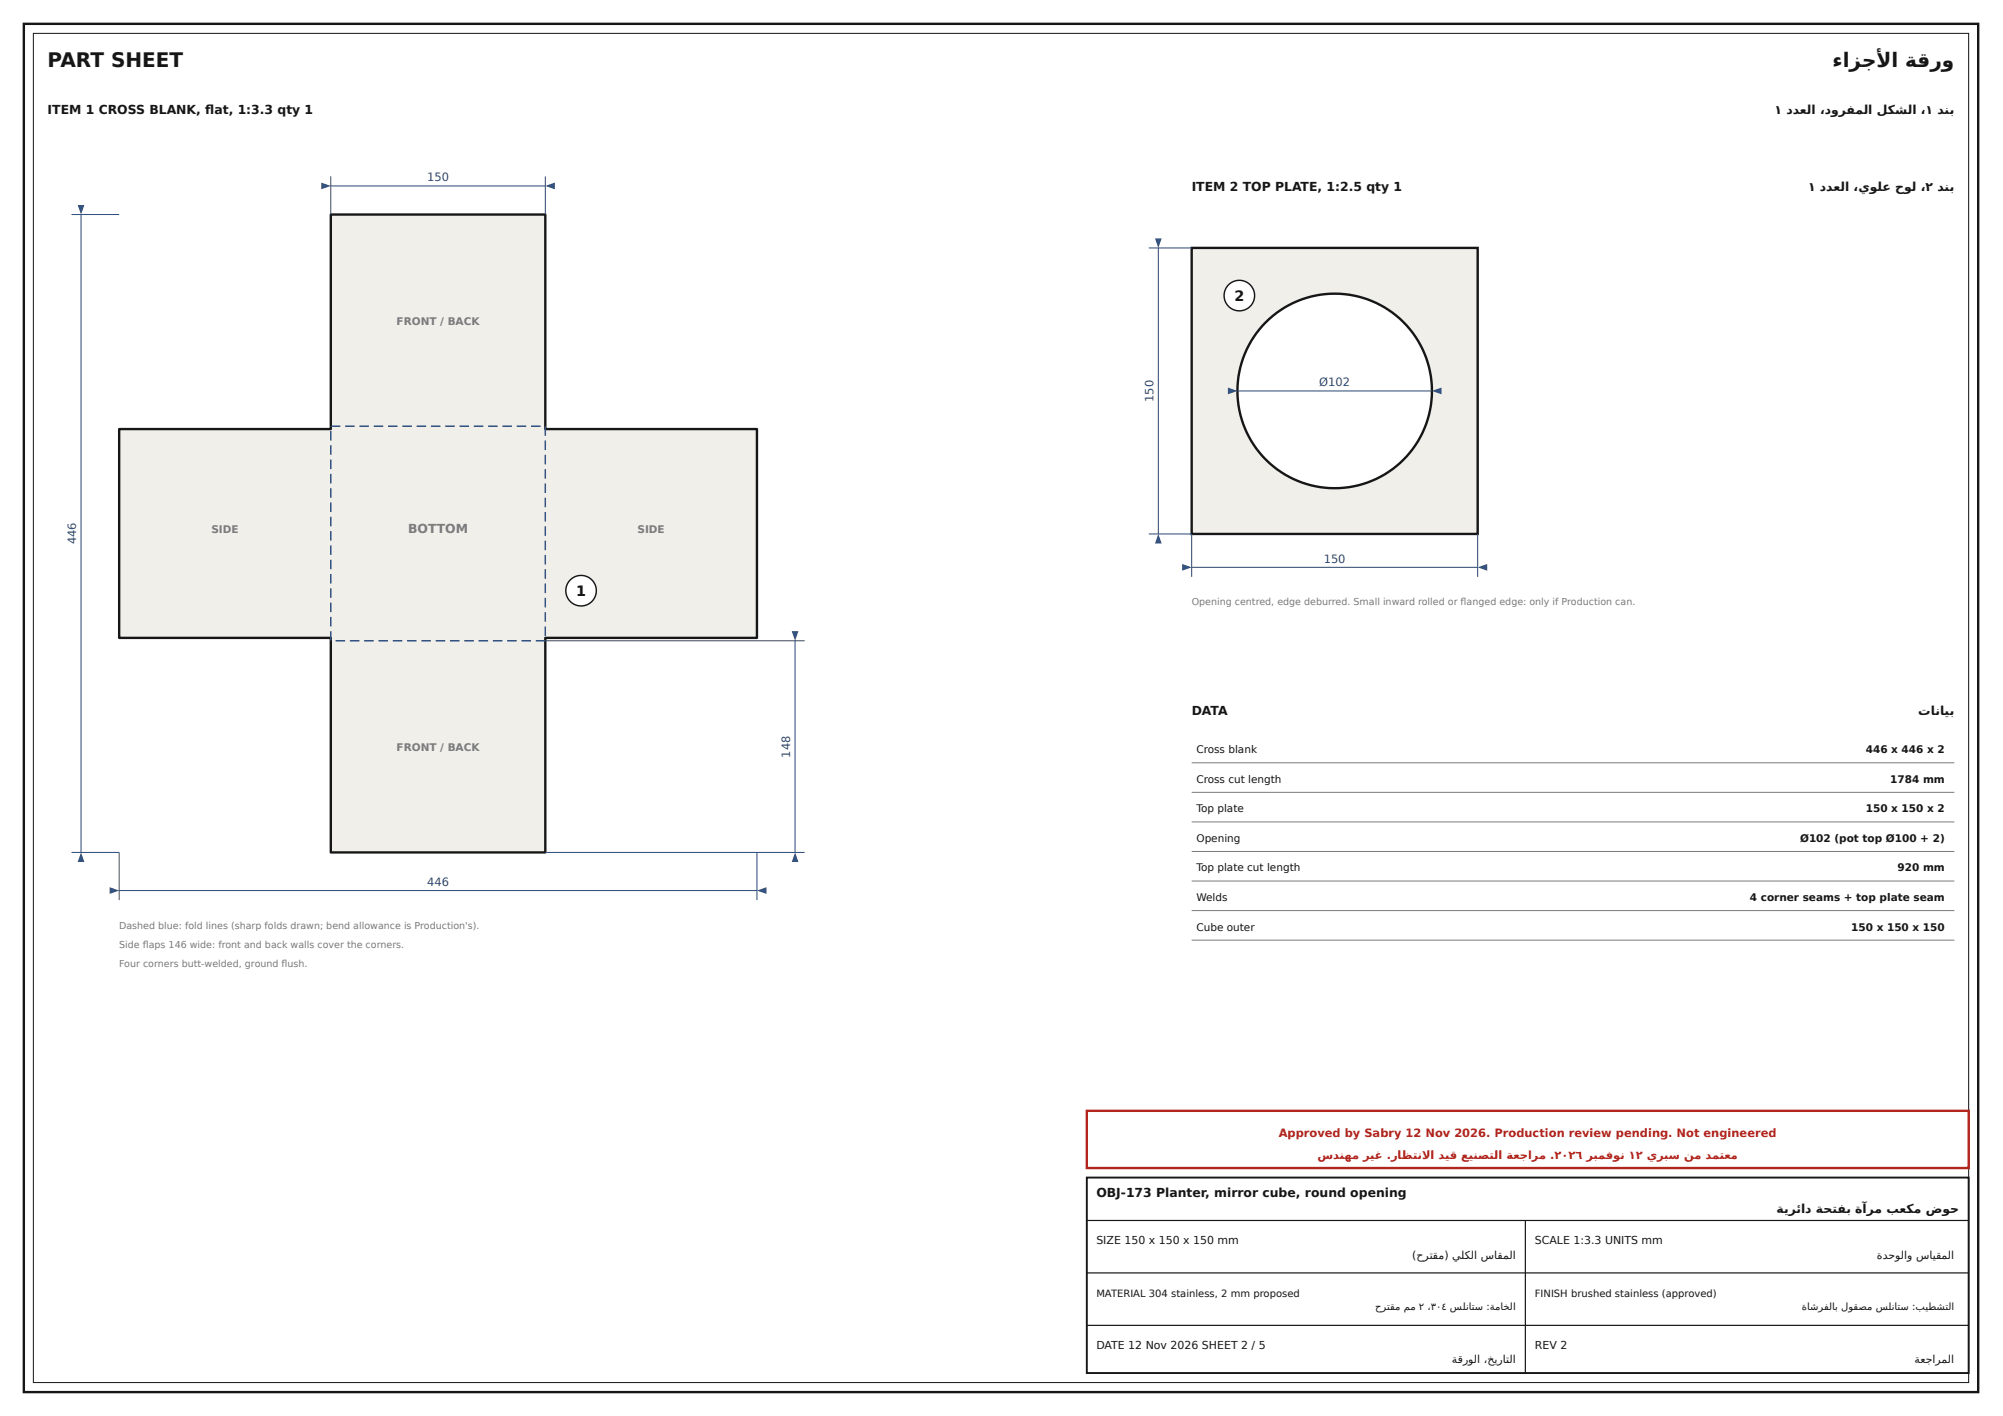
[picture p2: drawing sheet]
<svg xmlns="http://www.w3.org/2000/svg" width="420mm" height="297mm" viewBox="0 0 420 297" stroke-linecap="round" stroke-linejoin="round" font-family="sans-serif">
<defs><g id="words">
<g font-size="4.2" fill="#161616">
<text x="10" y="14">PART SHEET</text>
<text x="384.4" y="14">ءازجأل ا ةقرو</text>
</g>
<g font-size="3" fill="#161616">
<text x="259" y="63.1">2</text>
<text x="120.9" y="125">1</text>
</g>
<g font-size="2.6" fill="#161616">
<text x="10" y="24">ITEM 1 CROSS BLANK, fl at, 1:3.3 qty 1</text>
<text x="372.3" y="24">١ ددعلا ،دورفملا لكشلا ،١ دنب</text>
<text x="250" y="40">ITEM 2 TOP PLATE, 1:2.5 qty 1</text>
<text x="379.3" y="40">١ ددعلا ،يولع حول ،٢ دنب</text>
<text x="250" y="150">DATA</text>
<text x="402.4" y="150">تانايب</text>
<text x="230" y="251">OBJ-173 Planter, mirror cube, round opening</text>
<text x="372.7" y="254.4">ةيرئاد ةحتفب ةآرم بعكم ضوح</text>
</g>
<text font-size="2.6" fill="#7a7a7a" x="85.6" y="111.9">BOTTOM</text>
<g font-size="2.4" fill="#2a4a7a">
<text x="89.6" y="38">150</text>
<text x="276.8" y="81">Ø102</text>
<text x="242" y="84.3" transform="rotate(-90 242 84.3)">150</text>
<text x="16" y="114.2" transform="rotate(-90 16 114.2)">446</text>
<text x="277.7" y="118">150</text>
<text x="165.8" y="158.9" transform="rotate(-90 165.8 158.9)">148</text>
<text x="89.6" y="185.8">446</text>
</g>
<g font-size="2.4" fill="#b3261e">
<text x="268.3" y="238.4">Approved by Sabry 12 Nov 2026. Production review pending. Not engineered</text>
<text x="276.4" y="243.2">سدنهم ريغ .راظتنال ا ديق عينصتلا ةعجارم .٢٠٢٦ ربمفون ١٢ يربس نم دمتعم</text>
</g>
<g font-size="2.3" fill="#161616">
<text x="230" y="261">SIZE 150 x 150 x 150 mm</text>
<text x="296.3" y="264">(حرتقم) يلكلا ساقملا</text>
<text x="322" y="261">SCALE 1:3.3 UNITS mm</text>
<text x="393.8" y="264">ةدحولاو سايقملا</text>
<text x="230" y="283">DATE 12 Nov 2026 SHEET 2 / 5</text>
<text x="304.6" y="286">ةقرولا ،خيراتلا</text>
<text x="322" y="283">REV 2</text>
<text x="401.7" y="286">ةعجارملا</text>
</g>
<g font-size="2.2" fill="#7a7a7a">
<text x="83.2" y="68.2">FRONT / BACK</text>
<text x="44.3" y="111.9">SIDE</text>
<text x="133.7" y="111.9">SIDE</text>
<text x="83.2" y="157.6">FRONT / BACK</text>
</g>
<g font-size="2.2" fill="#161616">
<text x="251" y="158">Cross blank</text>
<text x="391.4" y="158">446 x 446 x 2</text>
<text x="251" y="164.2">Cross cut length</text>
<text x="396.5" y="164.2">1784 mm</text>
<text x="251" y="170.4">Top plate</text>
<text x="391.4" y="170.4">150 x 150 x 2</text>
<text x="251" y="176.6">Opening</text>
<text x="377.6" y="176.6">Ø102 (pot top Ø100 + 2)</text>
<text x="251" y="182.8">Top plate cut length</text>
<text x="398.1" y="182.8">920 mm</text>
<text x="251" y="189">Welds</text>
<text x="367.1" y="189">4 corner seams + top plate seam</text>
<text x="251" y="195.2">Cube outer</text>
<text x="388.4" y="195.2">150 x 150 x 150</text>
</g>
<g font-size="2.1" fill="#161616">
<text x="230" y="272">MATERIAL 304 stainless, 2 mm proposed</text>
<text x="288.5" y="274.7">حرتقم مم ٢ ،٣٠٤ سلناتس :ةماخلا</text>
<text x="322" y="272">FINISH brushed stainless (approved)</text>
<text x="378" y="274.7">ةاشرفلاب لوقصم سلناتس :بيطشتلا</text>
</g>
<g font-size="2" fill="#7a7a7a">
<text x="250" y="127">Opening centred, edge deburred. Small inward rolled or fl anged edge: only if Production can.</text>
<text x="25" y="194.8">Dashed blue: fold lines (sharp folds drawn; bend allowance is Production's).</text>
<text x="25" y="198.8">Side fl aps 146 wide: front and back walls cover the corners.</text>
<text x="25" y="202.8">Four corners butt-welded, ground fl ush.</text>
</g>
</g></defs>
<path d="M5 5h410v287h-410z" fill="none" stroke="#161616" stroke-width=".5"/>
<path d="M7 7h406v283h-406z" fill="none" stroke="#161616" stroke-width=".21"/>
<path d="M228 247h185v41h-185z" fill="#fff"/>
<path d="M228 247h185v41h-185z" fill="none" stroke="#161616" stroke-width=".4"/>
<path d="M228 256h185M320 256v32M228 267h185M228 278h185" fill="none" stroke="#161616" stroke-width=".25"/>
<path d="M228 233h185v12h-185z" fill="#fff"/>
<path d="M228 233h185v12h-185z" fill="none" stroke="#b3261e" stroke-width=".5"/>
<path d="M69.4 45h45v45h44.4v43.8h-44.4v45h-45v-45h-44.4v-43.8h44.4z" fill="#f1efe9"/>
<path d="M69.4 45h45v45h44.4v43.8h-44.4v45h-45v-45h-44.4v-43.8h44.4z" fill="none" stroke="#161616" stroke-width=".5"/>
<path d="M72.4 89.2h2v.3h-2zM75.4 89.2h2v.3h-2zM78.4 89.2h2v.3h-2zM81.4 89.2h2v.3h-2zM84.4 89.2h2v.3h-2zM87.4 89.2h2v.3h-2zM90.4 89.2h2v.3h-2zM93.4 89.2h2v.3h-2zM96.4 89.2h2v.3h-2zM99.4 89.2h2v.3h-2zM102.4 89.2h2v.3h-2zM105.4 89.2h2v.3h-2zM108.4 89.2h2v.3h-2zM111.4 89.2h2v.3h-2zM114.2 89.4h.3v2h-.3zM114.2 92.4h.3v2h-.3zM114.2 95.4h.3v2h-.3zM114.2 98.4h.3v2h-.3zM114.2 101.4h.3v2h-.3zM114.2 104.4h.3v2h-.3zM114.2 107.4h.3v2h-.3zM114.2 110.4h.3v2h-.3zM114.2 113.4h.3v2h-.3zM114.2 116.4h.3v2h-.3zM114.2 119.4h.3v2h-.3zM114.2 122.4h.3v2h-.3zM114.2 125.4h.3v2h-.3zM114.2 128.4h.3v2h-.3zM114.2 131.4h.3v2h-.3zM112.4 134.2h2v.3h-2zM109.4 134.2h2v.3h-2zM106.4 134.2h2v.3h-2zM103.4 134.2h2v.3h-2zM100.4 134.2h2v.3h-2zM97.4 134.2h2v.3h-2zM94.4 134.2h2v.3h-2zM91.4 134.2h2v.3h-2zM88.4 134.2h2v.3h-2zM85.4 134.2h2v.3h-2zM82.4 134.2h2v.3h-2zM79.4 134.2h2v.3h-2zM76.4 134.2h2v.3h-2zM73.4 134.2h2v.3h-2zM70.4 134.2h2v.3h-2zM69.2 132.4h.3v2h-.3zM69.2 129.4h.3v2h-.3zM69.2 126.4h.3v2h-.3zM69.2 123.4h.3v2h-.3zM69.2 120.4h.3v2h-.3zM69.2 117.4h.3v2h-.3zM69.2 114.4h.3v2h-.3zM69.2 111.4h.3v2h-.3zM69.2 108.4h.3v2h-.3zM69.2 105.4h.3v2h-.3zM69.2 102.4h.3v2h-.3zM69.2 99.4h.3v2h-.3zM69.2 96.4h.3v2h-.3zM69.2 93.4h.3v2h-.3zM69.2 90.4h.3v2h-.3zM69.4 89.2h2v.3h-2z" fill="#2a4a7a"/>
<circle cx="121.9" cy="123.9" r="3.2" fill="#fff"/>
<circle cx="121.9" cy="123.9" r="3.2" fill="none" stroke="#161616" stroke-width=".3"/>
<path d="M25 186.8h133.8" fill="none" stroke="#2a4a7a" stroke-width=".21"/>
<g fill="#2a4a7a">
<path d="M23 186.1l2 .7-2 .7z"/>
<path d="M158.8 186.8l2-.7v1.4z"/>
</g>
<path d="M17 45v133.8M25 178.8v10M158.8 178.8v10" fill="none" stroke="#2a4a7a" stroke-width=".21"/>
<g fill="#2a4a7a">
<path d="M16.3 43h1.4l-.7 2z"/>
<path d="M17 178.8l.7 2h-1.4z"/>
</g>
<path d="M69.4 39h45M15 45h10M15 178.8h10" fill="none" stroke="#2a4a7a" stroke-width=".21"/>
<g fill="#2a4a7a">
<path d="M67.4 38.3l2 .7-2 .7z"/>
<path d="M114.4 39l2-.7v1.4z"/>
</g>
<path d="M69.4 37v8M114.4 37v8M166.8 134.4v44.4" fill="none" stroke="#2a4a7a" stroke-width=".21"/>
<g fill="#2a4a7a">
<path d="M166.1 132.4h1.4l-.7 2z"/>
<path d="M166.8 178.8l.7 2h-1.4z"/>
</g>
<path d="M114.4 134.4h54.4M114.4 178.8h54.4" fill="none" stroke="#2a4a7a" stroke-width=".21"/>
<path d="M250 52h60v60h-60z" fill="#f1efe9"/>
<path d="M250 52h60v60h-60z" fill="none" stroke="#161616" stroke-width=".5"/>
<circle cx="280" cy="82" r="20.4" fill="#fff"/>
<circle cx="280" cy="82" r="20.4" fill="none" stroke="#161616" stroke-width=".5"/>
<circle cx="260" cy="62" r="3.2" fill="#fff"/>
<circle cx="260" cy="62" r="3.2" fill="none" stroke="#161616" stroke-width=".3"/>
<path d="M250 119h60" fill="none" stroke="#2a4a7a" stroke-width=".21"/>
<g fill="#2a4a7a">
<path d="M248 118.3l2 .7-2 .7z"/>
<path d="M310 119l2-.7v1.4z"/>
</g>
<path d="M243 52v60M250 112v9M310 112v9" fill="none" stroke="#2a4a7a" stroke-width=".21"/>
<g fill="#2a4a7a">
<path d="M242.3 50h1.4l-.7 2z"/>
<path d="M243 112l.7 2h-1.4z"/>
</g>
<path d="M241 52h9M259.6 82h40.8M241 112h9" fill="none" stroke="#2a4a7a" stroke-width=".21"/>
<g fill="#2a4a7a">
<path d="M257.6 81.3l2 .7-2 .7z"/>
<path d="M300.4 82l2-.7v1.4z"/>
</g>
<path d="M250 160h160M250 166.2h160M250 172.4h160M250 178.6h160M250 184.8h160M250 191h160M250 197.2h160" fill="none" stroke="#7a7a7a" stroke-width=".21"/>
<use href="#words"/>
</svg>
